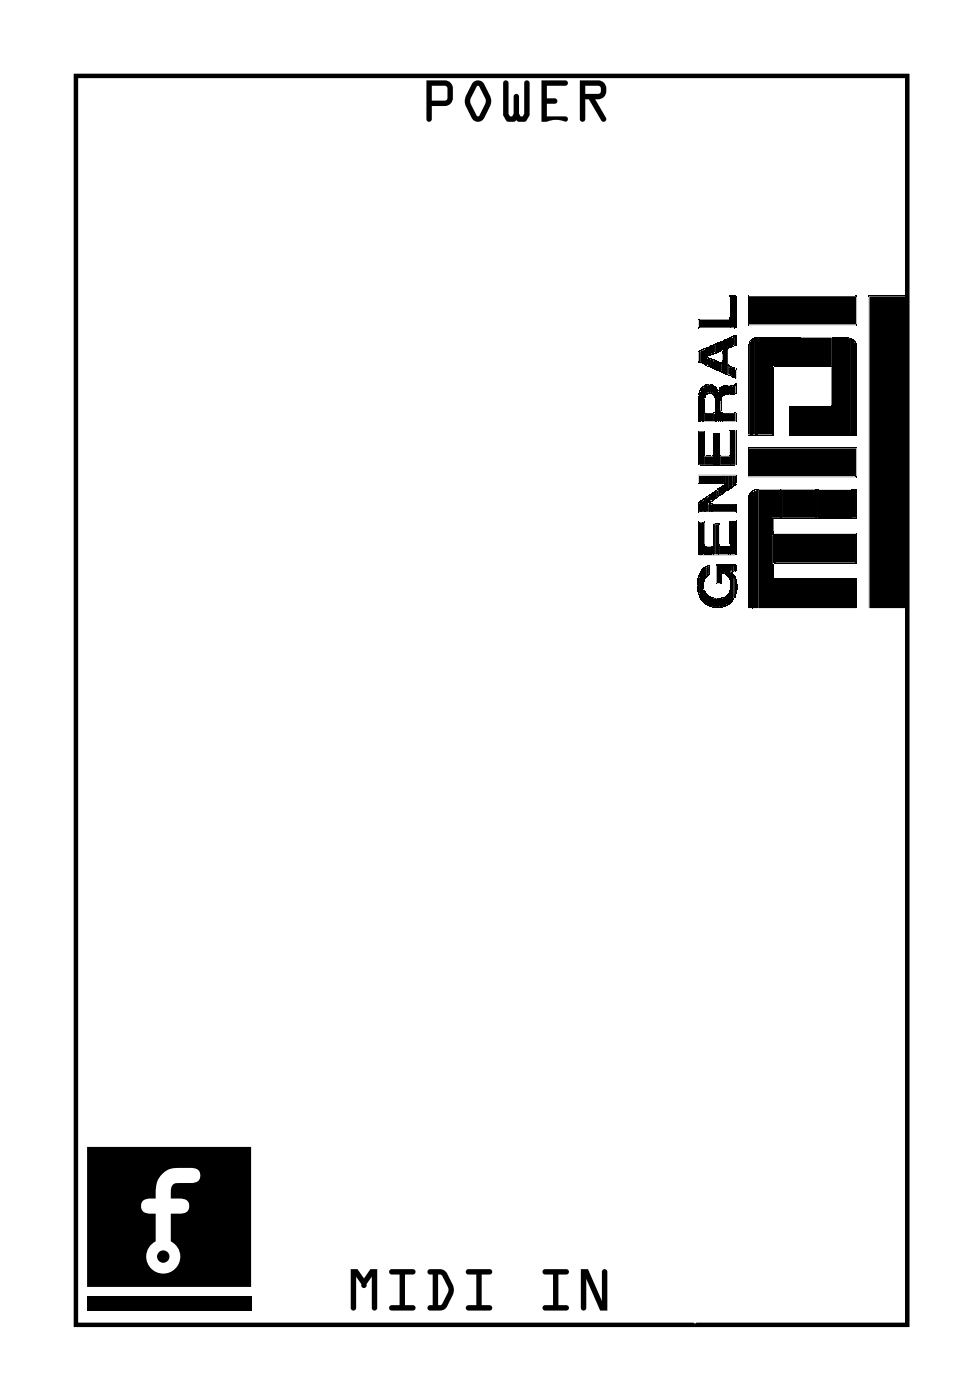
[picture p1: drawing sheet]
<svg xmlns="http://www.w3.org/2000/svg" width="47mm" height="67mm" viewBox="0 0 47 67" stroke-linecap="round" stroke-linejoin="round" font-family="sans-serif">
<path d="M3.6 3.6h39.8v59.8h-39.8z" fill="none" stroke="#000" stroke-width=".2"/>
<g fill="#000">
<path d="M33.4 16.8v.5zM33.4 15.3v.4zM33.5 15.7h1.7zM33.5 15.3v.4zM33.5 16.9v.4zM33.5 15.3h1.4l.1 .4h-1.5zM33.5 16.8v.5zM33.5 15.3h1.4zM33.5 16.9l.1 .4zM33.6 16.8v.5zM33.6 16.8v.6zM33.6 16.8l.1 .6z"/>
<path d="M33.7 16.8l.1-.1-.1 .7zM33.7 18.6v.6zM33.7 19.2v.5zM33.7 16.8l.1 .6zM33.8 16.7v.7zM33.8 17.4v.1zM33.8 16.8v.6zM33.8 17.1v.4zM33.8 16.7v.3zM33.8 18.5v.4zM33.8 17.1l.2 .1v.3h-.2zM33.8 18.5l.2-.1v.4h-.2z"/>
<path d="M33.8 16.6l.1 .4zM33.9 16.7v.3zM33.9 18.8h.1zM33.9 16.6v.4zM33.9 18.4h.1zM33.9 16.6h.1zM34 16.6v.4zM34 16.7v.3zM34 18.4v.4zM34 17.2v.3zM34 18.5v.3zM34 16.6h.1v.3h-.1v.1z"/>
<path d="M34 17.6h.1zM34 17.5h.1zM34 17.3l.1 .2zM34.1 18.5v.3zM34.1 17.2v.3zM34.1 18.5h.1v.4l-.1-.1zM34.1 17.3v.2zM34.1 17.3v.3zM34.1 17.2l.1 .4zM34.1 16.6v.3zM34.2 16.6l-.1 .3zM34.2 16.6v.3z"/>
<path d="M34.2 17.2v.4zM34.2 17.3v.3zM34.2 16.5v.4zM34.2 16.5h.1l-.1 .4zM34.2 18.5v.4zM34.2 19.2v.5zM34.2 16.5h.1zM34.2 18.7l.1 .2zM34.2 17.3l.1 .3zM34.3 19.2v.5zM34.3 18.6v.3zM34.3 17.3v.3z"/>
<path d="M34.3 19v.8zM34.3 17.6v.1zM34.3 18.6v.5zM34.3 16.5v.4zM34.3 19.1v.1zM34.3 17.7h.1zM34.3 17.3v.4zM34.3 16.5h.1zM34.3 17.3l.1 .4zM34.3 16.5v.3zM34.4 17.3v.4zM34.4 16.5v.3z"/>
<path d="M34.4 17.4v.3zM34.4 16.4v.4zM34.4 16.8h.1zM34.4 18.6l.1 .6zM34.4 17.4h.1v.3zM34.4 16.4l.1 .4zM34.5 16.4v.4zM34.5 18.6v1.2zM34.5 16.5v.3zM34.5 19.2v.6zM34.5 18.7v.4zM34.5 17.5v.2z"/>
<path d="M34.5 18.6v.5zM34.5 18.6v.4zM34.5 17.4v.4zM34.5 19.3v.4zM34.5 19.1v.1zM34.6 16.4l-.1 .4zM34.5 18.6l.1 .3zM34.5 16.5l.1 .2zM34.6 18.6v.3zM34.6 17.4v.4zM34.6 16.5v.3zM34.6 16.4v.4z"/>
<path d="M34.6 18.5v.4zM34.6 16.4v.3zM34.6 16.8v.5zM34.6 16.4v1zM34.6 16.9v.9zM34.6 18.5l.1 .4zM34.6 16.4l.1 1.4zM34.7 16.3v1.6zM34.7 18.5v.4zM34.7 18.9h.1zM34.7 18.5h.1v.4h-.1zM34.7 18.5h.1z"/>
<path d="M34.7 16.3l.1 1.6zM34.8 16.3v1.6zM34.8 16.3l.1-.1-.1 1.7zM34.8 18.5v.4zM34.8 18.5l.1 .4zM34.8 17.5l.1 .4zM34.9 18.5h.1v.4h-.1zM34.9 16.2v.4zM34.9 17.6h.1v.3h-.1zM34.9 16.3v.4zM34.9 16.2l.1 .4zM35 14.2v1z"/>
<path d="M35 15.3v.4zM35 14.2v1.5zM35 18.5v.4zM35 14.2h.2zM35 17.6v.4zM35 16.2v.4zM35 14.2h.2v1.5h-.2zM35 17.6h.1l-.1 .4zM35 16.2h.1l-.1 .4zM35 18.5h.1v.4zM35 18.5h.1zM35 17.7l.1 .3z"/>
<path d="M35.1 17.6v.4zM35.1 16.2v.3zM35.1 16.1v.4zM35.1 18.5v.4zM35.1 17.7v.3zM35.1 18.5l.1-.1-.1 .5zM35.1 17.6l.1 .4zM35.1 16.1h.1v.4zM35.2 17.6v.4zM35.2 14.2v1.5zM35.2 17.7v.4zM35.2 16.1v.4z"/>
<path d="M35.2 18.5v.3zM35.2 17.7l.1 .4zM35.2 18.4l.1 .4zM35.2 16.1l.1 .4zM35.2 14.2l.1 1.5zM35.8 17.9v1.1zM35.8 16.6v1.2zM35.8 14.2v1.3zM35.8 16.6v1.3zM35.8 15.5h5.2zM35.8 14.2h5.2v1.3h-5.2zM35.8 17.9v1.2z"/>
<path d="M35.8 16.7v1.1zM35.8 15.6l5.2-.1zM35.9 16.4l.1-.1zM36 16.2v.1zM36.3 16.2h.1zM37 16.2v1.4zM37 16.2h.1v1.3l-.1 .1zM37.1 16.2v1.4zM37.1 16.2h1.2h-.1v1.3l-1.1 .1zM37.8 19.4v.1zM37.8 19.5h1.9zM37.8 19.5h2z"/>
<path d="M38.2 16.2h.1v1.3h-.1zM38.3 16.2v1.3zM38.3 16.2h1.5v1.3h-1.5zM39.8 17.6v1.8zM39.8 16.2v1.3zM39.9 16.1l.6 .1zM41 14.2v1.3zM41.6 14.2h1.8zM33.4 28v.1zM33.4 27.8v.1zM33.4 25v1.5zM33.4 24.1v.4z"/>
<path d="M33.4 22.8h1.8h-1.8v.3zM33.4 22.7h1.8zM33.4 20.7v1.6zM33.4 19.1v1zM33.4 23.1h1.2zM33.4 27.6l.1 .8zM33.5 27.6v.8zM33.5 25v1.5zM33.5 26.6h1.7zM33.5 20.7h.2v1.6h-.2zM33.5 19v1.1zM33.5 24.1v.4z"/>
<path d="M33.5 22.8h1.1v.3h-1.1zM33.5 19v1.2zM33.5 25h.1h-.1v1.5zM33.5 18.9v1.3zM33.5 25.1h.1v1.4h-.1zM33.5 22.3h1.7zM33.5 18.8v1.4zM33.5 27.5v1.1zM33.6 18.7l-.1 1.5zM33.6 27.4l-.1 1.2zM33.5 24v.5zM33.5 24l.1 .5z"/>
<path d="M33.6 27.4v1.2zM33.6 18.6v1.6zM33.6 24v.5zM33.6 24l.1-.1v.6h-.1zM33.6 27.3v1.4zM33.6 28.7l.1 .1zM33.6 27.4v1.3zM33.7 18.5l-.1 1.7zM33.6 25l.1 1.5zM33.6 28.2l.1 .5zM33.6 27.3l.1 .4zM33.7 25v1.5z"/>
<path d="M33.7 28.2v.5zM33.7 27.7v.1zM33.7 27.3v.4zM33.7 19.7v.5zM33.7 28.2v.6zM33.7 27.9v.1zM33.7 27.3v.5zM33.7 28.1v.1zM33.7 27.2v.6zM33.7 18.6v1.6zM33.7 18.4l.1 .1v.4h-.1v1.3zM33.7 26.2h.1v.3h-.1z"/>
<path d="M34.2 20.8v1.5h-.5v-.5h.5zM33.7 20.7v1.1zM33.7 19.8h.5v.4h-.5zM33.7 28.4v.4zM33.7 27.2v.4zM33.7 26v.1zM33.7 28.4l.1 .5zM33.7 27.2l.1 .4zM33.7 23.9l.1 .6zM33.8 28.4v.4zM33.8 27.2v.4zM33.8 23.9v.6z"/>
<path d="M33.8 26.1h.3zM33.8 28.5v.4zM33.8 27.2v-.1v.5zM33.8 23.9l.1-.1v.7h-.1zM33.8 26.2v.3zM33.8 26.2h.3h-.3v.3zM33.8 26.2h.3v.3h-.3zM33.8 21.8h.2zM33.8 28.6l.1 .3zM33.8 27.1l.1 .4zM33.9 28.5v.4zM33.9 27.1v.4z"/>
<path d="M33.9 28.6v.3zM33.9 24.1v.4zM33.9 27.1h.1zM33.9 28.6v.4zM33.9 24.2l.1-.1v.4zM33.9 28.6l.1 .4zM33.9 24v.1zM33.9 23.8l.1 .3zM34 23.8v.2zM34 27.1v.3zM34 24.2v.3zM34 28.6v.4z"/>
<path d="M34 23.7v.3zM34 27.1v.4zM34 24.1v.4zM34 24.1h.1l-.1 .1v.3zM34 23.7h.1l-.1 .3zM34 24.1h.1zM34 28.6l.1 .4zM34 24.2h.1v.3h-.1zM34.1 28.6l.3 .1h-.1v.4h-.2zM34.1 23.7v.3zM34.1 26.2v.3zM34.1 23.7v.2z"/>
<path d="M34.1 26.2l.1-.1v.4h-.1zM34.1 24.1v.4zM34.1 23.6v.3zM34.1 24.1h1.1v.4h-1.1zM34.1 25.1l.1 1zM34.1 20.8l.1 1zM34.1 20.7l.3 .1zM34.2 26.2v.3zM34.2 21.9v.4zM34.2 25.1v1zM34.2 20.8h.2zM34.2 21.8v.5z"/>
<path d="M34.2 23.6v.3zM34.2 25.1v1.4zM34.2 20.8v1.5zM34.2 19.8h.1v.4h-.1zM34.2 23.7v.1zM34.2 25.1h.2h-.2v1.4zM34.2 20.8h.2v1.5h-.2zM34.2 23.6v.2zM34.2 25.1h.2v1.4h-.2zM34.2 25.1h.2zM34.2 23.6l.1 .2zM34.3 23.5v.3z"/>
<path d="M34.3 29.1h.1zM34.3 19.7v.5zM34.3 19.8v.4zM34.3 19.2v1zM34.3 27.9h.2zM34.3 19.1v1.1zM34.3 28.6h.1zM34.3 27h1zM34.3 18.7v1.5zM34.3 28.7h.1v.3h-.1zM34.3 27.1h.2v.8h-.2zM34.3 27.1h.9z"/>
<path d="M34.3 18.8v1.4zM34.3 23.5h.1l-.1 .3zM34.3 18.8l.1 1.4zM34.4 18.7v1.5zM34.4 18.8v1.4zM34.4 25.1v.9zM34.4 20.8v1.5zM34.4 28.7v.3zM34.4 26v.1zM34.4 28.7l.1-.1v.5h-.1zM34.4 23.4v.3zM34.4 21.9v.4z"/>
<path d="M34.4 25.1v1.4zM34.4 20.8v1zM34.4 26.2h.5v.3h-.5zM34.4 21.9l.5-.1h-.4v.5h-.1zM34.4 19.8l.1 .4zM34.4 23.4l.1 .3zM34.5 18.7v1.5zM34.5 23.4v.3zM34.5 19.9v.3zM34.5 19.8v.4zM34.5 19.8h.1v.4h-.1zM34.5 21.8h.5v.5h-.5z"/>
<path d="M34.5 26.2h.4zM34.5 26.1h.4zM34.5 27.5v.4zM34.5 23.3v.3zM34.5 27.4v.5zM34.5 23.3v.4zM34.5 28.6v.5zM34.5 27.1v.7zM34.5 23.3h.1l-.1 .4zM34.5 28.6h.2l-.1 .4-.1 .1zM34.5 27.5v.3zM34.5 27.1v.3z"/>
<path d="M34.6 19.9v.3zM34.6 19.8v.4zM34.6 22.8v.3zM34.6 19.8h.6v.4h-.6zM34.6 27.1v.3zM34.6 22.8h.1l-.1 .3zM34.6 27.1h.1v.4l-.1-.1zM34.6 23.3l.1 .2zM34.7 28.6v.4zM34.7 23.3v.2zM34.7 23.2v.3zM34.7 22.8v.3z"/>
<path d="M34.7 22.8h.1v.3h-.1zM34.7 27.1v.3zM34.7 28.6h.1v.4zM34.7 27.1v.4zM34.7 23.2l.1 .3zM34.7 27.1l.1 .4zM34.8 27.1v.4zM34.8 23.2v.3zM34.8 22.8v.4zM34.8 22.8v.7zM34.8 22.8v.6zM34.8 28.5v.4z"/>
<path d="M34.8 28.6v.3zM34.8 28.5l.1 .3zM34.8 27.1l.1 .5zM34.8 22.8l.1 .6zM34.9 28.5v.4zM34.9 27.1v.5zM34.9 22.8v.6zM34.9 28.5v.3zM34.9 26.2v.3zM34.9 26.2h.1v.3h-.1zM34.9 28.4v.4zM34.9 27.1h.1v.5z"/>
<path d="M34.9 28.4v.5zM34.9 20.7l.1 1.1zM34.9 25l.1 1zM34.9 28.4l.1 .4zM34.9 22.8h.2l-.1 .5h-.1zM35 21.9v.4zM35 28.4v.4zM35 24.9v1.2zM35 20.6v1.2zM35 26.2v.3zM35 26v.1zM35 24.9v1.6z"/>
<path d="M35 20.6v1.7zM35 20.6h.2zM35 28.2v.5zM35 27.4v.4zM35 27.4h.1zM35 27.3v.1zM35 24.9l.2 .1v1.5h-.2zM35 20.6h.3l-.1 1.7h-.2zM35 28.2v.6zM35 28v.1zM35 27.1v.2zM35 27.8v.1z"/>
<path d="M35 28.1v.1zM35 27.5v.3zM35 27.6l.1 1.1zM35.1 27.6v1.1zM35.1 27.1v.2zM35.1 22.8v.5zM35.1 27.5v1.1zM35.1 27.5v1.2zM35.1 27.6h.1l-.1 1zM35.1 22.8v.4zM35.2 27.8v.6zM35.2 27.1v.2z"/>
<path d="M35.2 19.8v.4zM35.2 22.8v.4zM35.2 20.6v1.7zM35.2 24.1v.4zM35.2 25v1.5zM35.2 22.8v.3zM35.3 28h-.1zM35.2 27.1l.1 .2zM35.2 25l.1 1.6zM35.2 24.1l.1 .4zM35.2 22.8l.1 .3zM35.2 20.7l.1 1.6z"/>
<path d="M35.2 19.8l.1 .4zM35.3 28.1v.1zM35.8 24.5v.2zM35.8 24.3v.1zM35.8 23.9v.3zM35.8 22.8h5.2zM35.8 21.4v1.4zM35.8 19.1v1.7zM35.8 23.9v.2zM35.8 21.5l5.2-.1v1.4h-5.2zM35.8 20.3v.5h1.2h-1.2zM35.8 19.1v1.2z"/>
<path d="M35.8 20.9h1.2zM35.8 20.8h1.2zM35.9 16.5v4.3zM35.9 23.7v5.4zM35.9 16.4v4.4zM35.9 23.7l.1 5.4zM36 23.6v5.5zM36.1 23.5l.2-.1v5.7h-.2zM36.1 16.2h.1l-.1 4.6zM36.2 16.2v4.6zM36.3 16.2v4.6zM36.3 16.2h.1v4.6h-.1z"/>
<path d="M36.3 23.4h1.1h-1.1v5.7zM36.3 23.5h1.1v1.3h-.4v4.3h-.7zM36.4 16.2h.6v4.6h-.6zM37 27.7v1.4zM37 27v.7zM37 25.6v1.4zM37 24.8v.8zM37 17.7v3.1zM37 27v2.1zM37 27.7h4v1.4h-4zM37 24.8v.7zM37 25.6v1.3z"/>
<path d="M37 25.6l.1 1.3zM37 25.5h.1zM37.1 25.6v1.3zM37.1 26.9h3.9zM37.1 24.8h3.9zM37.1 25.6h3.9zM37.1 25.6h3.9v1.3h-3.9zM37.4 23.4v1.4zM37.4 23.5v1.3zM37.4 23.4h1.7l-.1 1.4h-1.6zM37.8 19.5v1.3zM37.8 20.8h3.2z"/>
<path d="M37.8 19.4v1.4zM37.8 19.5h1.9v1.3h-1.9zM39 23.5l.1 1.3zM39.1 23.4v1.4zM39.1 23.5v1.3zM39.1 23.4h.1zM39.1 23.4h1.7h-1.6l-.1 1.4zM39.2 23.5h1.6v1.3h-1.6zM39.7 19.5v1.3zM39.7 19.5l.1 1.3zM39.8 19.5v1.3zM39.9 16.2h.6v4.6h-.6z"/>
<path d="M40.5 16.2l.2 .1v4.5h-.2zM40.7 16.2l.1 4.6zM40.8 23.4l.2 .1v1.3h-.2zM40.8 16.3v4.5zM40.8 23.4h.2zM40.9 16.3v4.5zM40.9 16.4l.1 .1v4.3h-.1zM41 25.6v1.3zM41 23.4v1.4zM41 21.4v1.4zM41 27.7v1.4zM41.6 14.2v14.9z"/>
<path d="M41.6 14.2h1.8v14.9h-1.8zM4.2 62.1h7.8v.7h-7.8z"/>
<path d="M20.4 3.8h.9a.39 .39 0 0 1 .4 .4v.5a.39 .39 0 0 1-.4 .4h-.6v.6a.13 .13 0 0 1-.2 .1 .13 .13 0 0 1-.1-.1zM20.4 3.8v1.9a.13 .13 0 0 0 .1 .1 .13 .13 0 0 0 .2-.1v-.6h.6a.39 .39 0 0 0 .4-.4v-.5a.39 .39 0 0 0-.4-.4zM20.7 4.1v.7h.7v-.7zM20.7 4.1h.7v.7h-.7zM22.6 4l.3-.2 .3 .2a1.17 1.17 0 0 1-.1 1.7l-.2 .1-.3-.1-.3-.7a1.17 1.17 0 0 1 .3-1zM22.6 4l-.3 .7a1.16 1.16 0 0 0 .3 .9 .33 .33 0 0 0 .6 0l.3-.6v-.3l-.4-.7-.2-.2zM22.8 4.1l-.3 .7 .4 .8 .4-.8-.3-.6zM22.8 4.1l.2 .1 .3 .6-.4 .8-.4-.8zM24.1 3.9h.2v.1v1.5l.1 .1h.1l.1-.2v-.8a.13 .13 0 0 1 .1-.1 .13 .13 0 0 1 .1 .1v.8l.1 .2h.1l.1-.1v-1.5a.13 .13 0 0 1 .1-.2 .14 .14 0 0 1 .2 .2v1.5l-.2 .3h-.4l-.1-.1-.4 .1-.2-.3zM24.1 3.9v1.6l.2 .3 .4-.1 .1 .1h.4l.2-.3v-1.5a.14 .14 0 0 0-.2-.2 .13 .13 0 0 0-.1 .2v1.5l-.1 .1h-.1l-.1-.2v-.8a.13 .13 0 0 0-.1-.1 .13 .13 0 0 0-.1 .1v.8l-.1 .2h-.1l-.1-.1v-1.5v-.1zM25.9 3.8h1.2a.13 .13 0 0 1 .1 .2 .13 .13 0 0 1-.1 .1h-.9v.6h.4a.13 .13 0 0 1 .1 .1 .13 .13 0 0 1-.1 .2h-.4v.6h.9a.13 .13 0 0 1 .1 .1 .13 .13 0 0 1-.1 .1h-1.2zM25.9 3.8v2h1.2a.13 .13 0 0 0 .1-.1 .13 .13 0 0 0-.1-.1h-.9v-.6h.4a.13 .13 0 0 0 .1-.2 .13 .13 0 0 0-.1-.1h-.4v-.6h.9a.13 .13 0 0 0 .1-.1 .13 .13 0 0 0-.1-.2zM27.8 3.8h.8a.46 .46 0 0 1 .4 .6 .46 .46 0 0 1-.5 .4l.5 .8a.13 .13 0 0 1 0 .2 .13 .13 0 0 1-.2 0l-.6-1h-.2v.9a.13 .13 0 0 1-.1 .1 .13 .13 0 0 1-.1-.1zM27.8 3.8v1.9a.13 .13 0 0 0 .1 .1 .13 .13 0 0 0 .1-.1v-.9h.2l.6 1a.13 .13 0 0 0 .2 0 .13 .13 0 0 0 0-.2l-.5-.8a.46 .46 0 0 0 .5-.4 .46 .46 0 0 0-.4-.6zM28 4.1v.4h.6l.2-.1-.1-.3zM28 4.1h.7l.1 .3-.2 .1h-.6z"/>
<path d="M20.4 3.8h.9a.39 .39 0 0 1 .4 .4v.5a.39 .39 0 0 1-.4 .4h-.6v.6a.13 .13 0 0 1-.2 .1 .13 .13 0 0 1-.1-.1zM20.7 4.1v.7h.7v-.7zM22.6 4l.3-.2 .3 .2a1.17 1.17 0 0 1-.1 1.7l-.2 .1-.3-.2a1.17 1.17 0 0 1 0-1.6zM22.8 4.1l-.3 .7 .4 .8 .4-.8-.3-.6zM24.1 3.9h.2v.1v1.5l.1 .1h.1l.1-.2v-.8a.13 .13 0 0 1 .1-.1 .13 .13 0 0 1 .1 .1v.8l.1 .2h.1l.1-.1v-1.5a.13 .13 0 0 1 .1-.2 .14 .14 0 0 1 .2 .2v1.5l-.2 .3h-.4l-.1-.1-.4 .1-.2-.3zM25.9 3.8h1.2a.13 .13 0 0 1 .1 .2 .13 .13 0 0 1-.1 .1h-.9v.6h.4a.13 .13 0 0 1 .1 .1 .13 .13 0 0 1-.1 .2h-.4v.6h.9a.13 .13 0 0 1 .1 .1 .13 .13 0 0 1-.1 .1h-1.2zM27.8 3.8h.8a.46 .46 0 0 1 .4 .6 .46 .46 0 0 1-.5 .4l.5 .8a.13 .13 0 0 1 0 .2 .13 .13 0 0 1-.2 0l-.6-1h-.2v.9a.13 .13 0 0 1-.1 .1 .13 .13 0 0 1-.1-.1zM28 4.1v.4h.6l.2-.1-.1-.3z"/>
<path d="M3.6 3.6v59.8h39.8v-59.8zM3.6 3.6h39.8v59.8h-39.8z"/>
<path d="M4.2 54.9v6.7h7.8v-6.7zM7.8 56.2a1.02 1.02 0 0 1 .8-.3h.5a.37 .37 0 0 1 .5 .4 .37 .37 0 0 1-.5 .3h-.5a.37 .37 0 0 0-.4 .5v.3a.8 .8 0 0 1 .8 .2 .37 .37 0 0 1 0 .4 .37 .37 0 0 1-.4 .1h-.4v1.3a.81 .81 0 0 1 .3 1.3 .81 .81 0 0 1-1.3 0 .81 .81 0 0 1 .3-1.3v-1.3h-.3a.37 .37 0 0 1-.4-.4 .37 .37 0 0 1 .4-.3h.3v-.8z"/>
<path d="M16.8 60.8h.3l.3 .4 .3-.4h.4v1.8a.13 .13 0 0 1-.2 .1 .13 .13 0 0 1-.1-.1v-1.5l-.2 .4a.14 .14 0 0 1-.2 .2 .14 .14 0 0 1-.1-.2l-.3-.4 .1 1.5a.13 .13 0 0 1-.2 .1 .13 .13 0 0 1-.1-.1zM16.8 60.8v1.8a.13 .13 0 0 0 .1 .1 .13 .13 0 0 0 .1-.1v-1.5l.3 .4a.14 .14 0 0 0 .1 .2 .14 .14 0 0 0 .2-.2l.2-.4v1.5a.13 .13 0 0 0 .1 .1 .13 .13 0 0 0 .2-.1v-1.8h-.4l-.3 .4-.3-.4zM18.7 60.8h1.1a.13 .13 0 0 1 .1 .1 .13 .13 0 0 1-.1 .1h-.4v1.5h.4a.13 .13 0 0 1 .1 .1 .13 .13 0 0 1-.1 .1h-1a.13 .13 0 0 1-.2-.1 .13 .13 0 0 1 .2-.1h.3v-1.5h-.4zM18.7 60.8v.2h.4v1.5h-.3a.13 .13 0 0 0-.2 .1 .13 .13 0 0 0 .2 .1h1a.13 .13 0 0 0 .1-.1 .13 .13 0 0 0-.1-.1h-.4v-1.5h.4a.13 .13 0 0 0 .1-.1 .13 .13 0 0 0-.1-.1zM20.5 60.8h.7l.2 .2a1.1 1.1 0 0 1 0 1.5l-.2 .2h-.6a.13 .13 0 0 1-.1-.1 .13 .13 0 0 1 .1-.1h.1v-1.5h-.2zM20.5 60.8v.2h.2v1.5h-.1a.13 .13 0 0 0-.1 .1 .13 .13 0 0 0 .1 .1h.6l.2-.1 .3-.8v-.3l-.4-.7zM21 61v1.5h.1l.1-.1 .3-.6-.3-.7zM21 61l.2 .1 .3 .7-.3 .6-.1 .1h-.1zM22.3 60.8h1.1a.13 .13 0 0 1 .2 .1 .13 .13 0 0 1-.2 .1h-.3v1.5h.3a.13 .13 0 0 1 .2 .1 .13 .13 0 0 1-.2 .1h-1a.13 .13 0 0 1-.1-.1 .13 .13 0 0 1 .1-.1h.4v-1.5h-.4zM22.3 60.8l.1 .2h.4v1.5h-.4a.13 .13 0 0 0-.1 .1 .13 .13 0 0 0 .1 .1h1a.13 .13 0 0 0 .2-.1 .13 .13 0 0 0-.2-.1h-.3v-1.5h.3a.13 .13 0 0 0 .2-.1 .13 .13 0 0 0-.2-.1zM26 60.8h1.1a.13 .13 0 0 1 .1 .1 .13 .13 0 0 1-.1 .1h-.4v1.5h.4a.13 .13 0 0 1 .1 .1 .13 .13 0 0 1-.1 .1h-1a.13 .13 0 0 1-.1-.1 .13 .13 0 0 1 .1-.1h.4v-1.5h-.4zM26 60.8l.1 .2h.4v1.5h-.4a.13 .13 0 0 0-.1 .1 .13 .13 0 0 0 .1 .1h1a.13 .13 0 0 0 .1-.1 .13 .13 0 0 0-.1-.1h-.4v-1.5h.4a.13 .13 0 0 0 .1-.1 .13 .13 0 0 0-.1-.1zM27.8 60.8h.3l.7 1.5v-1.4a.13 .13 0 0 1 .1-.1 .13 .13 0 0 1 .2 .1v1.8h-.4l-.6-1.5v1.4a.13 .13 0 0 1-.2 .1 .13 .13 0 0 1-.1-.1zM27.8 60.8v1.8a.13 .13 0 0 0 .1 .1 .13 .13 0 0 0 .2-.1v-1.4l.6 1.5h.4v-1.8a.13 .13 0 0 0-.2-.1 .13 .13 0 0 0-.1 .1v1.4l-.7-1.5z"/>
<path d="M16.8 60.8h.3l.3 .4 .3-.4h.4v1.8a.13 .13 0 0 1-.2 .1 .13 .13 0 0 1-.1-.1v-1.5l-.2 .4a.14 .14 0 0 1-.2 .2 .14 .14 0 0 1-.1-.2l-.3-.4v1.5a.13 .13 0 0 1-.1 .1 .13 .13 0 0 1-.1-.1zM18.7 60.8h1.1a.13 .13 0 0 1 .1 .1 .13 .13 0 0 1-.1 .1h-.4v1.5h.4a.13 .13 0 0 1 .1 .1 .13 .13 0 0 1-.1 .1h-1a.13 .13 0 0 1-.2-.1 .13 .13 0 0 1 .2-.1h.3v-1.5h-.4zM20.5 60.8h.8a1.16 1.16 0 0 1 .1 1.7l-.2 .2h-.6a.13 .13 0 0 1-.1-.1 .13 .13 0 0 1 .1-.1h.1v-1.5h-.2zM21 61v1.5h.1l.1-.1 .3-.6-.3-.7zM22.3 60.8h1.1a.13 .13 0 0 1 .2 .1 .13 .13 0 0 1-.2 .1h-.3v1.5h.3a.13 .13 0 0 1 .2 .1 .13 .13 0 0 1-.2 .1h-1a.13 .13 0 0 1-.1-.1 .13 .13 0 0 1 .1-.1h.4v-1.5h-.4zM26 60.8h1.1a.13 .13 0 0 1 .1 .1 .13 .13 0 0 1-.1 .1h-.4v1.5h.4a.13 .13 0 0 1 .1 .1 .13 .13 0 0 1-.1 .1h-1a.13 .13 0 0 1-.1-.1 .13 .13 0 0 1 .1-.1h.4v-1.5h-.4zM27.8 60.8h.3l.7 1.5v-1.4a.13 .13 0 0 1 .1-.1 .13 .13 0 0 1 .2 .1v1.8h-.4l-.6-1.5v1.4a.13 .13 0 0 1-.2 .1 .13 .13 0 0 1-.1-.1z"/>
</g>
<g fill="none" stroke="#000" stroke-width=".05">
<path d="M35.8 16.5v4.3M35.9 16.4v4.4M36 16.4v4.4M36 16.3v4.5M36.1 16.2v4.6M36.2 16.2v4.6M36.3 16.2v4.6M36.3 16.2h2.1M36.4 16.2v4.6M37 17.5v3.3M37 17.6v3.2M37.1 17.6h2.7"/>
<path d="M39.8 16.2v4.6M39.9 16.2v4.6M40.5 16.2v4.6M40.7 16.2v4.6M40.8 16.3v4.5M40.8 16.4v4.4M40.9 16.3v4.5M41 16.6v4.2l-3.2 .1M41 16.7v4.1M35.8 24.8v4.3M35.8 21.4h5.2M35.8 23.8v5.3"/>
<path d="M35.9 23.8v5.3M35.9 23.7v5.4M36 23.6v5.5M36.3 23.5v5.6M36.3 23.4v5.7M37 27v2.1M37.1 27.7h3.9M37.1 24.8h3.9M37.1 25.6h3.9M37.1 27h3.9M37.8 20.8h3.2"/>
</g>
<circle cx="7.8" cy="60.2" r=".3" fill="#000"/>
<path d="M33.5 6.1h1.4v1.4h-1.4z" fill="#fff"/>
<path d="M33.5 6.1h1.4v1.4h-1.4z" fill="none" stroke="#fff" stroke-width=".76" stroke-linecap="butt"/>
<circle cx="34.2" cy="6.8" r=".7" fill="#fff"/>
<circle cx="34.2" cy="6.8" r=".7" fill="none" stroke="#fff" stroke-width=".76" stroke-linecap="butt"/>
<circle cx="26.6" cy="6.8" r=".7" fill="#fff"/>
<circle cx="26.6" cy="6.8" r=".7" fill="none" stroke="#fff" stroke-width=".76" stroke-linecap="butt"/>
<circle cx="34.2" cy="11.9" r=".7" fill="#fff"/>
<circle cx="34.2" cy="11.9" r=".7" fill="none" stroke="#fff" stroke-width=".76" stroke-linecap="butt"/>
<circle cx="26.6" cy="11.9" r=".7" fill="#fff"/>
<circle cx="26.6" cy="11.9" r=".7" fill="none" stroke="#fff" stroke-width=".76" stroke-linecap="butt"/>
<circle cx="24.7" cy="24" r=".74" fill="#fff"/>
<circle cx="24.7" cy="24" r=".74" fill="none" stroke="#fff" stroke-width=".76" stroke-linecap="butt"/>
<circle cx="24.7" cy="26.5" r=".74" fill="#fff"/>
<circle cx="24.7" cy="26.5" r=".74" fill="none" stroke="#fff" stroke-width=".76" stroke-linecap="butt"/>
<circle cx="24.7" cy="29" r=".74" fill="#fff"/>
<circle cx="24.7" cy="29" r=".74" fill="none" stroke="#fff" stroke-width=".76" stroke-linecap="butt"/>
<circle cx="24.7" cy="31.6" r=".74" fill="#fff"/>
<circle cx="24.7" cy="31.6" r=".74" fill="none" stroke="#fff" stroke-width=".76" stroke-linecap="butt"/>
<circle cx="24.7" cy="34.1" r=".74" fill="#fff"/>
<circle cx="24.7" cy="34.1" r=".74" fill="none" stroke="#fff" stroke-width=".76" stroke-linecap="butt"/>
<circle cx="24.7" cy="36.7" r=".74" fill="#fff"/>
<circle cx="24.7" cy="36.7" r=".74" fill="none" stroke="#fff" stroke-width=".76" stroke-linecap="butt"/>
<circle cx="22.2" cy="34.1" r=".74" fill="#fff"/>
<circle cx="22.2" cy="34.1" r=".74" fill="none" stroke="#fff" stroke-width=".76" stroke-linecap="butt"/>
<circle cx="22.2" cy="36.7" r=".74" fill="#fff"/>
<circle cx="22.2" cy="36.7" r=".74" fill="none" stroke="#fff" stroke-width=".76" stroke-linecap="butt"/>
<circle cx="22.2" cy="39.2" r=".74" fill="#fff"/>
<circle cx="22.2" cy="39.2" r=".74" fill="none" stroke="#fff" stroke-width=".76" stroke-linecap="butt"/>
<circle cx="22.2" cy="41.7" r=".74" fill="#fff"/>
<circle cx="22.2" cy="41.7" r=".74" fill="none" stroke="#fff" stroke-width=".76" stroke-linecap="butt"/>
<circle cx="22.2" cy="44.3" r=".74" fill="#fff"/>
<circle cx="22.2" cy="44.3" r=".74" fill="none" stroke="#fff" stroke-width=".76" stroke-linecap="butt"/>
<circle cx="22.2" cy="46.8" r=".74" fill="#fff"/>
<circle cx="22.2" cy="46.8" r=".74" fill="none" stroke="#fff" stroke-width=".76" stroke-linecap="butt"/>
<circle cx="29.2" cy="21.4" r=".7" fill="#fff"/>
<circle cx="29.2" cy="21.4" r=".7" fill="none" stroke="#fff" stroke-width=".76" stroke-linecap="butt"/>
<circle cx="29.2" cy="31.6" r=".7" fill="#fff"/>
<circle cx="29.2" cy="31.6" r=".7" fill="none" stroke="#fff" stroke-width=".76" stroke-linecap="butt"/>
<circle cx="40.6" cy="46.2" r=".72" fill="#fff"/>
<circle cx="40.6" cy="46.2" r=".72" fill="none" stroke="#fff" stroke-width=".69" stroke-linecap="butt"/>
<path d="M37.1 45.2v1.9h1.9v-1.9zM37.6 46.2a.5 .5 0 0 1 1 0 .5 .5 0 0 1-1 0z" fill="#fff"/>
<g fill="none" stroke="#fff" stroke-width=".25">
<path d="M37.1 45.2h1.9v1.9h-1.9z"/>
<circle cx="38.1" cy="46.2" r=".5"/>
</g>
<circle cx="38.1" cy="46.2" r=".72" fill="#fff"/>
<circle cx="38.1" cy="46.2" r=".72" fill="none" stroke="#fff" stroke-width=".69" stroke-linecap="butt"/>
<circle cx="35.5" cy="46.2" r=".72" fill="#fff"/>
<circle cx="35.5" cy="46.2" r=".72" fill="none" stroke="#fff" stroke-width=".69" stroke-linecap="butt"/>
<circle cx="38.1" cy="52.5" r=".64" fill="#fff"/>
<circle cx="38.1" cy="52.5" r=".64" fill="none" stroke="#fff" stroke-width=".76" stroke-linecap="butt"/>
<circle cx="33" cy="52.5" r=".64" fill="#fff"/>
<circle cx="33" cy="52.5" r=".64" fill="none" stroke="#fff" stroke-width=".76" stroke-linecap="butt"/>
<circle cx="40.6" cy="60.2" r=".64" fill="#fff"/>
<circle cx="40.6" cy="60.2" r=".64" fill="none" stroke="#fff" stroke-width=".76" stroke-linecap="butt"/>
<circle cx="40.6" cy="57.6" r=".64" fill="#fff"/>
<circle cx="40.6" cy="57.6" r=".64" fill="none" stroke="#fff" stroke-width=".76" stroke-linecap="butt"/>
<path d="M22.8 58.2h1.3v1.4h-1.3z" fill="#fff"/>
<path d="M22.8 58.2h1.3v1.4h-1.3z" fill="none" stroke="#fff" stroke-width=".76" stroke-linecap="butt"/>
<circle cx="23.5" cy="58.9" r=".7" fill="#fff"/>
<circle cx="23.5" cy="58.9" r=".7" fill="none" stroke="#fff" stroke-width=".76" stroke-linecap="butt"/>
<circle cx="23.5" cy="51.3" r=".7" fill="#fff"/>
<circle cx="23.5" cy="51.3" r=".7" fill="none" stroke="#fff" stroke-width=".76" stroke-linecap="butt"/>
<circle cx="20.9" cy="58.9" r=".7" fill="#fff"/>
<circle cx="20.9" cy="58.9" r=".7" fill="none" stroke="#fff" stroke-width=".76" stroke-linecap="butt"/>
<circle cx="20.9" cy="51.3" r=".7" fill="#fff"/>
<circle cx="20.9" cy="51.3" r=".7" fill="none" stroke="#fff" stroke-width=".76" stroke-linecap="butt"/>
<circle cx="18.4" cy="58.9" r=".7" fill="#fff"/>
<circle cx="18.4" cy="58.9" r=".7" fill="none" stroke="#fff" stroke-width=".76" stroke-linecap="butt"/>
<circle cx="18.4" cy="51.3" r=".7" fill="#fff"/>
<circle cx="18.4" cy="51.3" r=".7" fill="none" stroke="#fff" stroke-width=".76" stroke-linecap="butt"/>
<circle cx="15.8" cy="58.9" r=".7" fill="#fff"/>
<circle cx="15.8" cy="58.9" r=".7" fill="none" stroke="#fff" stroke-width=".76" stroke-linecap="butt"/>
<circle cx="15.8" cy="51.3" r=".7" fill="#fff"/>
<circle cx="15.8" cy="51.3" r=".7" fill="none" stroke="#fff" stroke-width=".76" stroke-linecap="butt"/>
<path d="M32.2 61.7l1.1-1.1 1.1 1.1-1.1 1.1z" fill="#fff"/>
<path d="M32.2 61.7l1.1-1.1 1.1 1.1-1.1 1.1z" fill="none" stroke="#fff" stroke-width=".76" stroke-linecap="butt"/>
<circle cx="33.3" cy="61.7" r=".79" fill="#fff"/>
<circle cx="33.3" cy="61.7" r=".79" fill="none" stroke="#fff" stroke-width=".76" stroke-linecap="butt"/>
<circle cx="27.9" cy="56.4" r=".79" fill="#fff"/>
<circle cx="27.9" cy="56.4" r=".79" fill="none" stroke="#fff" stroke-width=".76" stroke-linecap="butt"/>
<circle cx="19.6" cy="44.3" r=".7" fill="#fff"/>
<circle cx="19.6" cy="44.3" r=".7" fill="none" stroke="#fff" stroke-width=".76" stroke-linecap="butt"/>
<circle cx="9.5" cy="44.3" r=".7" fill="#fff"/>
<circle cx="9.5" cy="44.3" r=".7" fill="none" stroke="#fff" stroke-width=".76" stroke-linecap="butt"/>
<circle cx="26.6" cy="51.3" r=".7" fill="#fff"/>
<circle cx="26.6" cy="51.3" r=".7" fill="none" stroke="#fff" stroke-width=".76" stroke-linecap="butt"/>
<circle cx="26.6" cy="41.1" r=".7" fill="#fff"/>
<circle cx="26.6" cy="41.1" r=".7" fill="none" stroke="#fff" stroke-width=".76" stroke-linecap="butt"/>
<circle cx="19.6" cy="48.7" r=".7" fill="#fff"/>
<circle cx="19.6" cy="48.7" r=".7" fill="none" stroke="#fff" stroke-width=".76" stroke-linecap="butt"/>
<circle cx="9.5" cy="48.7" r=".7" fill="#fff"/>
<circle cx="9.5" cy="48.7" r=".7" fill="none" stroke="#fff" stroke-width=".76" stroke-linecap="butt"/>
<path d="M13.9 21.4h1.4v1.4h-1.4z" fill="#fff"/>
<path d="M13.9 21.4h1.4v1.4h-1.4z" fill="none" stroke="#fff" stroke-width=".76" stroke-linecap="butt"/>
<circle cx="14.6" cy="22.1" r=".7" fill="#fff"/>
<circle cx="14.6" cy="22.1" r=".7" fill="none" stroke="#fff" stroke-width=".76" stroke-linecap="butt"/>
<circle cx="22.2" cy="22.1" r=".7" fill="#fff"/>
<circle cx="22.2" cy="22.1" r=".7" fill="none" stroke="#fff" stroke-width=".76" stroke-linecap="butt"/>
<circle cx="14.6" cy="19.5" r=".7" fill="#fff"/>
<circle cx="14.6" cy="19.5" r=".7" fill="none" stroke="#fff" stroke-width=".76" stroke-linecap="butt"/>
<circle cx="22.2" cy="19.5" r=".7" fill="#fff"/>
<circle cx="22.2" cy="19.5" r=".7" fill="none" stroke="#fff" stroke-width=".76" stroke-linecap="butt"/>
<circle cx="14.6" cy="17" r=".7" fill="#fff"/>
<circle cx="14.6" cy="17" r=".7" fill="none" stroke="#fff" stroke-width=".76" stroke-linecap="butt"/>
<circle cx="22.2" cy="17" r=".7" fill="#fff"/>
<circle cx="22.2" cy="17" r=".7" fill="none" stroke="#fff" stroke-width=".76" stroke-linecap="butt"/>
<circle cx="14.6" cy="14.4" r=".7" fill="#fff"/>
<circle cx="14.6" cy="14.4" r=".7" fill="none" stroke="#fff" stroke-width=".76" stroke-linecap="butt"/>
<circle cx="22.2" cy="14.4" r=".7" fill="#fff"/>
<circle cx="22.2" cy="14.4" r=".7" fill="none" stroke="#fff" stroke-width=".76" stroke-linecap="butt"/>
<circle cx="14.6" cy="11.9" r=".7" fill="#fff"/>
<circle cx="14.6" cy="11.9" r=".7" fill="none" stroke="#fff" stroke-width=".76" stroke-linecap="butt"/>
<circle cx="22.2" cy="11.9" r=".7" fill="#fff"/>
<circle cx="22.2" cy="11.9" r=".7" fill="none" stroke="#fff" stroke-width=".76" stroke-linecap="butt"/>
<circle cx="14.6" cy="9.4" r=".7" fill="#fff"/>
<circle cx="14.6" cy="9.4" r=".7" fill="none" stroke="#fff" stroke-width=".76" stroke-linecap="butt"/>
<circle cx="22.2" cy="9.4" r=".7" fill="#fff"/>
<circle cx="22.2" cy="9.4" r=".7" fill="none" stroke="#fff" stroke-width=".76" stroke-linecap="butt"/>
<circle cx="14.6" cy="6.8" r=".7" fill="#fff"/>
<circle cx="14.6" cy="6.8" r=".7" fill="none" stroke="#fff" stroke-width=".76" stroke-linecap="butt"/>
<circle cx="22.2" cy="6.8" r=".7" fill="#fff"/>
<circle cx="22.2" cy="6.8" r=".7" fill="none" stroke="#fff" stroke-width=".76" stroke-linecap="butt"/>
<circle cx="31.7" cy="24" r=".7" fill="#fff"/>
<circle cx="31.7" cy="24" r=".7" fill="none" stroke="#fff" stroke-width=".76" stroke-linecap="butt"/>
<circle cx="31.7" cy="34.1" r=".7" fill="#fff"/>
<circle cx="31.7" cy="34.1" r=".7" fill="none" stroke="#fff" stroke-width=".76" stroke-linecap="butt"/>
<circle cx="9.5" cy="41.7" r=".7" fill="#fff"/>
<circle cx="9.5" cy="41.7" r=".7" fill="none" stroke="#fff" stroke-width=".76" stroke-linecap="butt"/>
<circle cx="19.6" cy="41.7" r=".7" fill="#fff"/>
<circle cx="19.6" cy="41.7" r=".7" fill="none" stroke="#fff" stroke-width=".76" stroke-linecap="butt"/>
<circle cx="9.5" cy="36.7" r=".7" fill="#fff"/>
<circle cx="9.5" cy="36.7" r=".7" fill="none" stroke="#fff" stroke-width=".76" stroke-linecap="butt"/>
<circle cx="19.6" cy="36.7" r=".7" fill="#fff"/>
<circle cx="19.6" cy="36.7" r=".7" fill="none" stroke="#fff" stroke-width=".76" stroke-linecap="butt"/>
<circle cx="9.5" cy="34.1" r=".7" fill="#fff"/>
<circle cx="9.5" cy="34.1" r=".7" fill="none" stroke="#fff" stroke-width=".76" stroke-linecap="butt"/>
<circle cx="19.6" cy="34.1" r=".7" fill="#fff"/>
<circle cx="19.6" cy="34.1" r=".7" fill="none" stroke="#fff" stroke-width=".76" stroke-linecap="butt"/>
</svg>
